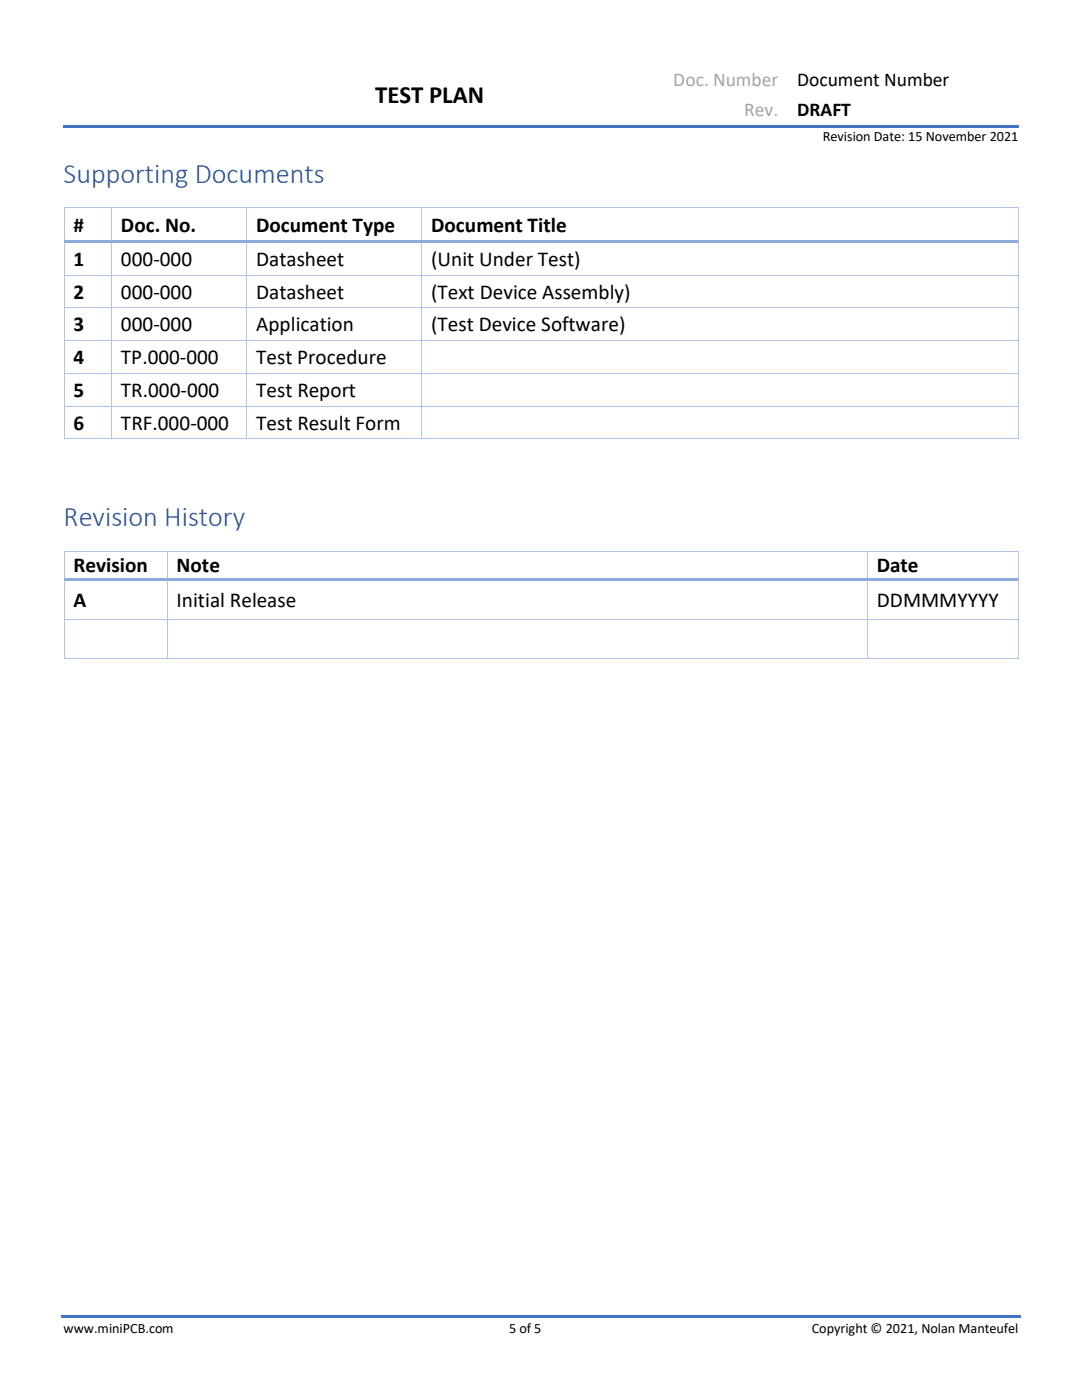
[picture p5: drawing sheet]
<svg xmlns="http://www.w3.org/2000/svg" width="216mm" height="279mm" viewBox="0 0 216 279" stroke-linecap="round" stroke-linejoin="round" font-family="sans-serif">
<defs><g id="words">
<g font-size="5.6" fill="#2f5496">
<text x="12.7" y="36.5">Supporting Documents</text>
<text x="12.7" y="105">Revision History</text>
</g>
<text font-size="5" x="74.9" y="20.5">TEST PLAN</text>
<g font-size="4.2">
<text x="14.7" y="46.2">#</text>
<text x="24.1" y="46.2">Doc. No.</text>
<text x="51.1" y="46.2">Document Type</text>
<text x="86" y="46.2">Document Title</text>
<text x="14.7" y="53.1">1</text>
<text x="24.1" y="53.1">000-000</text>
<text x="51.1" y="53.1">Datasheet</text>
<text x="86" y="53.1">(Unit Under Test)</text>
<text x="14.7" y="59.6">2</text>
<text x="24.1" y="59.6">000-000</text>
<text x="51.1" y="59.6">Datasheet</text>
<text x="86" y="59.6">(Text Device Assembly)</text>
<text x="14.7" y="66.1">3</text>
<text x="24.1" y="66.1">000-000</text>
<text x="51.1" y="66.1">Application</text>
<text x="86" y="66.1">(Test Device Software)</text>
<text x="14.7" y="72.7">4</text>
<text x="24.1" y="72.7">TP.000-000</text>
<text x="51.1" y="72.7">Test Procedure</text>
<text x="14.7" y="79.2">5</text>
<text x="24.1" y="79.2">TR.000-000</text>
<text x="51.1" y="79.2">Test Report</text>
<text x="14.7" y="85.7">6</text>
<text x="24.1" y="85.7">TRF.000-000</text>
<text x="51.1" y="85.7">Test Result Form</text>
<text x="14.7" y="114.2">Revision</text>
<text x="35.2" y="114.2">Note</text>
<text x="175" y="114.2">Date</text>
<text x="14.7" y="121.1">A</text>
<text x="35.2" y="121.1">Initial Release</text>
<text x="175" y="121.1">DDMMMYYYY</text>
</g>
<g font-size="3.9" fill="#a5a5a5">
<text x="134.3" y="17.1">Doc. Number</text>
<text x="148.5" y="23.2">Rev.</text>
</g>
<g font-size="3.9">
<text x="159.1" y="17.1">Document Number</text>
<text x="159.1" y="23.2">DRAFT</text>
</g>
<g font-size="2.8">
<text x="164.2" y="28.2">Revision Date: 15 November 2021</text>
<text x="12.7" y="266">www.miniPCB.com</text>
<text x="101.6" y="266">5 of 5</text>
<text x="162" y="266">Copyright © 2021, Nolan Manteufel</text>
</g>
</g></defs>
<g fill="#4472c4">
<path d="M12.7 25h30.2v.5h-30.2z" fill-rule="evenodd"/>
<path d="M42.9 25h.5v.5h-.5z" fill-rule="evenodd"/>
<path d="M43.4 25h85.2v.5h-85.2z" fill-rule="evenodd"/>
<path d="M128.6 25h.5v.5h-.5z" fill-rule="evenodd"/>
<path d="M129.1 25h28.1v.5h-28.1z" fill-rule="evenodd"/>
<path d="M157.2 25h.5v.5h-.5z" fill-rule="evenodd"/>
<path d="M157.7 25h45.5v.5h-45.5z" fill-rule="evenodd"/>
<path d="M12.2 262.5h191.5v.5h-191.5z" fill-rule="evenodd"/>
</g>
<g fill="#b4c6e7">
<path d="M12.7 41.4h.2v.2h-.2z" fill-rule="evenodd"/>
<path d="M12.7 41.4h.2v.2h-.2z" fill-rule="evenodd"/>
</g>
<path d="M12.9 41.5h9.2" fill="none" stroke="#b4c6e7" stroke-width=".2"/>
<path d="M22.1 41.4h.2v.2h-.2z" fill-rule="evenodd" fill="#b4c6e7"/>
<path d="M22.3 41.5h26.9" fill="none" stroke="#b4c6e7" stroke-width=".2"/>
<path d="M49.2 41.4h.1v.2h-.1z" fill-rule="evenodd" fill="#b4c6e7"/>
<path d="M49.3 41.5h34.8" fill="none" stroke="#b4c6e7" stroke-width=".2"/>
<path d="M84.1 41.4h.2v.2h-.2z" fill-rule="evenodd" fill="#b4c6e7"/>
<path d="M84.3 41.5h118.8" fill="none" stroke="#b4c6e7" stroke-width=".2"/>
<g fill="#b4c6e7">
<path d="M203.1 41.4h.1v.2h-.1z" fill-rule="evenodd"/>
<path d="M203.1 41.4h.1v.2h-.1z" fill-rule="evenodd"/>
</g>
<path d="M12.8 41.6v6.4M22.2 41.6v6.4M49.2 41.6v6.4M84.2 41.6v6.4M203.2 41.6v6.4" fill="none" stroke="#b4c6e7" stroke-width=".2"/>
<path d="M12.7 48h.2v.5h-.2z" fill-rule="evenodd" fill="#b4c6e7"/>
<path d="M12.9 48h9.2v.5h-9.2z" fill-rule="evenodd" fill="#8eaadb"/>
<path d="M22.1 48.5h.2z" fill-rule="evenodd" fill="#b4c6e7"/>
<g fill="#8eaadb">
<path d="M22.1 48h.5v.5h-.5z" fill-rule="evenodd"/>
<path d="M22.6 48h26.6v.5h-26.6z" fill-rule="evenodd"/>
</g>
<path d="M49.2 48.5h.1z" fill-rule="evenodd" fill="#b4c6e7"/>
<g fill="#8eaadb">
<path d="M49.2 48h.5v.5h-.5z" fill-rule="evenodd"/>
<path d="M49.7 48h34.4v.5h-34.4z" fill-rule="evenodd"/>
</g>
<path d="M84.1 48.5h.2z" fill-rule="evenodd" fill="#b4c6e7"/>
<g fill="#8eaadb">
<path d="M84.1 48h.5v.5h-.5z" fill-rule="evenodd"/>
<path d="M84.6 48h118.5v.5h-118.5z" fill-rule="evenodd"/>
</g>
<path d="M203.1 48h.1v.5h-.1z" fill-rule="evenodd" fill="#b4c6e7"/>
<path d="M12.8 48.5v6.3M22.2 48.5v6.3M49.2 48.5v6.3M84.2 48.5v6.3M203.2 48.5v6.3" fill="none" stroke="#b4c6e7" stroke-width=".2"/>
<path d="M12.7 54.8h.2v.2h-.2z" fill-rule="evenodd" fill="#b4c6e7"/>
<path d="M12.9 54.9h9.2" fill="none" stroke="#b4c6e7" stroke-width=".2"/>
<path d="M22.1 54.8h.2v.2h-.2z" fill-rule="evenodd" fill="#b4c6e7"/>
<path d="M22.3 54.9h26.9" fill="none" stroke="#b4c6e7" stroke-width=".2"/>
<path d="M49.2 54.8h.1v.2h-.1z" fill-rule="evenodd" fill="#b4c6e7"/>
<path d="M49.3 54.9h34.8" fill="none" stroke="#b4c6e7" stroke-width=".2"/>
<path d="M84.1 54.8h.2v.2h-.2z" fill-rule="evenodd" fill="#b4c6e7"/>
<path d="M84.3 54.9h118.8" fill="none" stroke="#b4c6e7" stroke-width=".2"/>
<path d="M203.1 54.8h.1v.2h-.1z" fill-rule="evenodd" fill="#b4c6e7"/>
<path d="M12.8 55v6.3M22.2 55v6.3M49.2 55v6.3M84.2 55v6.3M203.2 55v6.3" fill="none" stroke="#b4c6e7" stroke-width=".2"/>
<path d="M12.7 61.3h.2v.2h-.2z" fill-rule="evenodd" fill="#b4c6e7"/>
<path d="M12.9 61.4h9.2" fill="none" stroke="#b4c6e7" stroke-width=".2"/>
<path d="M22.1 61.3h.2v.2h-.2z" fill-rule="evenodd" fill="#b4c6e7"/>
<path d="M22.3 61.4h26.9" fill="none" stroke="#b4c6e7" stroke-width=".2"/>
<path d="M49.2 61.3h.1v.2h-.1z" fill-rule="evenodd" fill="#b4c6e7"/>
<path d="M49.3 61.4h34.8" fill="none" stroke="#b4c6e7" stroke-width=".2"/>
<path d="M84.1 61.3h.2v.2h-.2z" fill-rule="evenodd" fill="#b4c6e7"/>
<path d="M84.3 61.4h118.8" fill="none" stroke="#b4c6e7" stroke-width=".2"/>
<path d="M203.1 61.3h.1v.2h-.1z" fill-rule="evenodd" fill="#b4c6e7"/>
<path d="M12.8 61.5v6.4M22.2 61.5v6.4M49.2 61.5v6.4M84.2 61.5v6.4M203.2 61.5v6.4" fill="none" stroke="#b4c6e7" stroke-width=".2"/>
<path d="M12.7 67.9h.2v.1h-.2z" fill-rule="evenodd" fill="#b4c6e7"/>
<path d="M12.9 68h9.2" fill="none" stroke="#b4c6e7" stroke-width=".2"/>
<path d="M22.1 67.9h.2v.1h-.2z" fill-rule="evenodd" fill="#b4c6e7"/>
<path d="M22.3 68h26.9" fill="none" stroke="#b4c6e7" stroke-width=".2"/>
<path d="M49.2 67.9h.1v.1h-.1z" fill-rule="evenodd" fill="#b4c6e7"/>
<path d="M49.3 68h34.8" fill="none" stroke="#b4c6e7" stroke-width=".2"/>
<path d="M84.1 67.9h.2v.1h-.2z" fill-rule="evenodd" fill="#b4c6e7"/>
<path d="M84.3 68h118.8" fill="none" stroke="#b4c6e7" stroke-width=".2"/>
<path d="M203.1 67.9h.1v.1h-.1z" fill-rule="evenodd" fill="#b4c6e7"/>
<path d="M12.8 68v6.4M22.2 68v6.4M49.2 68v6.4M84.2 68v6.4M203.2 68v6.4" fill="none" stroke="#b4c6e7" stroke-width=".2"/>
<path d="M12.7 74.4h.2v.2h-.2z" fill-rule="evenodd" fill="#b4c6e7"/>
<path d="M12.9 74.5h9.2" fill="none" stroke="#b4c6e7" stroke-width=".2"/>
<path d="M22.1 74.4h.2v.2h-.2z" fill-rule="evenodd" fill="#b4c6e7"/>
<path d="M22.3 74.5h26.9" fill="none" stroke="#b4c6e7" stroke-width=".2"/>
<path d="M49.2 74.4h.1v.2h-.1z" fill-rule="evenodd" fill="#b4c6e7"/>
<path d="M49.3 74.5h34.8" fill="none" stroke="#b4c6e7" stroke-width=".2"/>
<path d="M84.1 74.4h.2v.2h-.2z" fill-rule="evenodd" fill="#b4c6e7"/>
<path d="M84.3 74.5h118.8" fill="none" stroke="#b4c6e7" stroke-width=".2"/>
<path d="M203.1 74.4h.1v.2h-.1z" fill-rule="evenodd" fill="#b4c6e7"/>
<path d="M12.8 74.6v6.3M22.2 74.6v6.3M49.2 74.6v6.3M84.2 74.6v6.3M203.2 74.6v6.3" fill="none" stroke="#b4c6e7" stroke-width=".2"/>
<path d="M12.7 80.9h.2v.2h-.2z" fill-rule="evenodd" fill="#b4c6e7"/>
<path d="M12.9 81h9.2" fill="none" stroke="#b4c6e7" stroke-width=".2"/>
<path d="M22.1 80.9h.2v.2h-.2z" fill-rule="evenodd" fill="#b4c6e7"/>
<path d="M22.3 81h26.9" fill="none" stroke="#b4c6e7" stroke-width=".2"/>
<path d="M49.2 80.9h.1v.2h-.1z" fill-rule="evenodd" fill="#b4c6e7"/>
<path d="M49.3 81h34.8" fill="none" stroke="#b4c6e7" stroke-width=".2"/>
<path d="M84.1 80.9h.2v.2h-.2z" fill-rule="evenodd" fill="#b4c6e7"/>
<path d="M84.3 81h118.8" fill="none" stroke="#b4c6e7" stroke-width=".2"/>
<path d="M203.1 80.9h.1v.2h-.1z" fill-rule="evenodd" fill="#b4c6e7"/>
<path d="M12.8 81.1v6.4" fill="none" stroke="#b4c6e7" stroke-width=".2"/>
<g fill="#b4c6e7">
<path d="M12.7 87.5h.2v.1h-.2z" fill-rule="evenodd"/>
<path d="M12.7 87.5h.2v.1h-.2z" fill-rule="evenodd"/>
</g>
<path d="M12.9 87.6h9.2M22.2 81.1v6.4" fill="none" stroke="#b4c6e7" stroke-width=".2"/>
<path d="M22.1 87.5h.2v.1h-.2z" fill-rule="evenodd" fill="#b4c6e7"/>
<path d="M22.3 87.6h26.9M49.2 81.1v6.4" fill="none" stroke="#b4c6e7" stroke-width=".2"/>
<path d="M49.2 87.5h.1v.1h-.1z" fill-rule="evenodd" fill="#b4c6e7"/>
<path d="M49.3 87.6h34.8M84.2 81.1v6.4" fill="none" stroke="#b4c6e7" stroke-width=".2"/>
<path d="M84.1 87.5h.2v.1h-.2z" fill-rule="evenodd" fill="#b4c6e7"/>
<path d="M84.3 87.6h118.8M203.2 81.1v6.4" fill="none" stroke="#b4c6e7" stroke-width=".2"/>
<g fill="#b4c6e7">
<path d="M203.1 87.5h.1v.1h-.1z" fill-rule="evenodd"/>
<path d="M203.1 87.5h.1v.1h-.1z" fill-rule="evenodd"/>
<path d="M12.7 110h.2v.1h-.2z" fill-rule="evenodd"/>
<path d="M12.7 110h.2v.1h-.2z" fill-rule="evenodd"/>
</g>
<path d="M12.9 110h20.4" fill="none" stroke="#b4c6e7" stroke-width=".2"/>
<path d="M33.3 110h.2v.1h-.2z" fill-rule="evenodd" fill="#b4c6e7"/>
<path d="M33.5 110h139.5" fill="none" stroke="#b4c6e7" stroke-width=".2"/>
<path d="M173 110h.2v.1h-.2z" fill-rule="evenodd" fill="#b4c6e7"/>
<path d="M173.2 110h29.9" fill="none" stroke="#b4c6e7" stroke-width=".2"/>
<g fill="#b4c6e7">
<path d="M203.1 110h.1v.1h-.1z" fill-rule="evenodd"/>
<path d="M203.1 110h.1v.1h-.1z" fill-rule="evenodd"/>
</g>
<path d="M12.8 110.1v5.2M33.4 110.1v5.2M173.1 110.1v5.2M203.2 110.1v5.2" fill="none" stroke="#b4c6e7" stroke-width=".2"/>
<path d="M12.7 115.3h.2v.6h-.2z" fill-rule="evenodd" fill="#b4c6e7"/>
<path d="M12.9 115.3h20.4v.5h-20.4z" fill-rule="evenodd" fill="#8eaadb"/>
<path d="M33.3 115.8l.2 .1z" fill-rule="evenodd" fill="#b4c6e7"/>
<g fill="#8eaadb">
<path d="M33.3 115.3h.5v.5h-.5z" fill-rule="evenodd"/>
<path d="M33.8 115.3h139.2v.5h-139.2z" fill-rule="evenodd"/>
</g>
<path d="M173 115.8l.2 .1z" fill-rule="evenodd" fill="#b4c6e7"/>
<g fill="#8eaadb">
<path d="M173 115.3h.5v.5h-.5z" fill-rule="evenodd"/>
<path d="M173.5 115.3h29.6v.5h-29.6z" fill-rule="evenodd"/>
</g>
<path d="M203.1 115.3h.1v.6h-.1z" fill-rule="evenodd" fill="#b4c6e7"/>
<path d="M12.8 115.9v7.6M33.4 115.9v7.6M173.1 115.9v7.6M203.2 115.9v7.6" fill="none" stroke="#b4c6e7" stroke-width=".2"/>
<path d="M12.7 123.5h.2v.1h-.2z" fill-rule="evenodd" fill="#b4c6e7"/>
<path d="M12.9 123.5h20.4" fill="none" stroke="#b4c6e7" stroke-width=".2"/>
<path d="M33.3 123.5h.2v.1h-.2z" fill-rule="evenodd" fill="#b4c6e7"/>
<path d="M33.5 123.5h139.5" fill="none" stroke="#b4c6e7" stroke-width=".2"/>
<path d="M173 123.5h.2v.1h-.2z" fill-rule="evenodd" fill="#b4c6e7"/>
<path d="M173.2 123.5h29.9" fill="none" stroke="#b4c6e7" stroke-width=".2"/>
<path d="M203.1 123.5h.1v.1h-.1z" fill-rule="evenodd" fill="#b4c6e7"/>
<path d="M12.8 123.6v7.7" fill="none" stroke="#b4c6e7" stroke-width=".2"/>
<g fill="#b4c6e7">
<path d="M12.7 131.3h.2v.1h-.2z" fill-rule="evenodd"/>
<path d="M12.7 131.3h.2v.1h-.2z" fill-rule="evenodd"/>
</g>
<path d="M12.9 131.3h20.4M33.4 123.6v7.7" fill="none" stroke="#b4c6e7" stroke-width=".2"/>
<path d="M33.3 131.3h.2v.1h-.2z" fill-rule="evenodd" fill="#b4c6e7"/>
<path d="M33.5 131.3h139.5M173.1 123.6v7.7" fill="none" stroke="#b4c6e7" stroke-width=".2"/>
<path d="M173 131.3h.2v.1h-.2z" fill-rule="evenodd" fill="#b4c6e7"/>
<path d="M173.2 131.3h29.9M203.2 123.6v7.7" fill="none" stroke="#b4c6e7" stroke-width=".2"/>
<g fill="#b4c6e7">
<path d="M203.1 131.3h.1v.1h-.1z" fill-rule="evenodd"/>
<path d="M203.1 131.3h.1v.1h-.1z" fill-rule="evenodd"/>
</g>
<use href="#words"/>
</svg>
